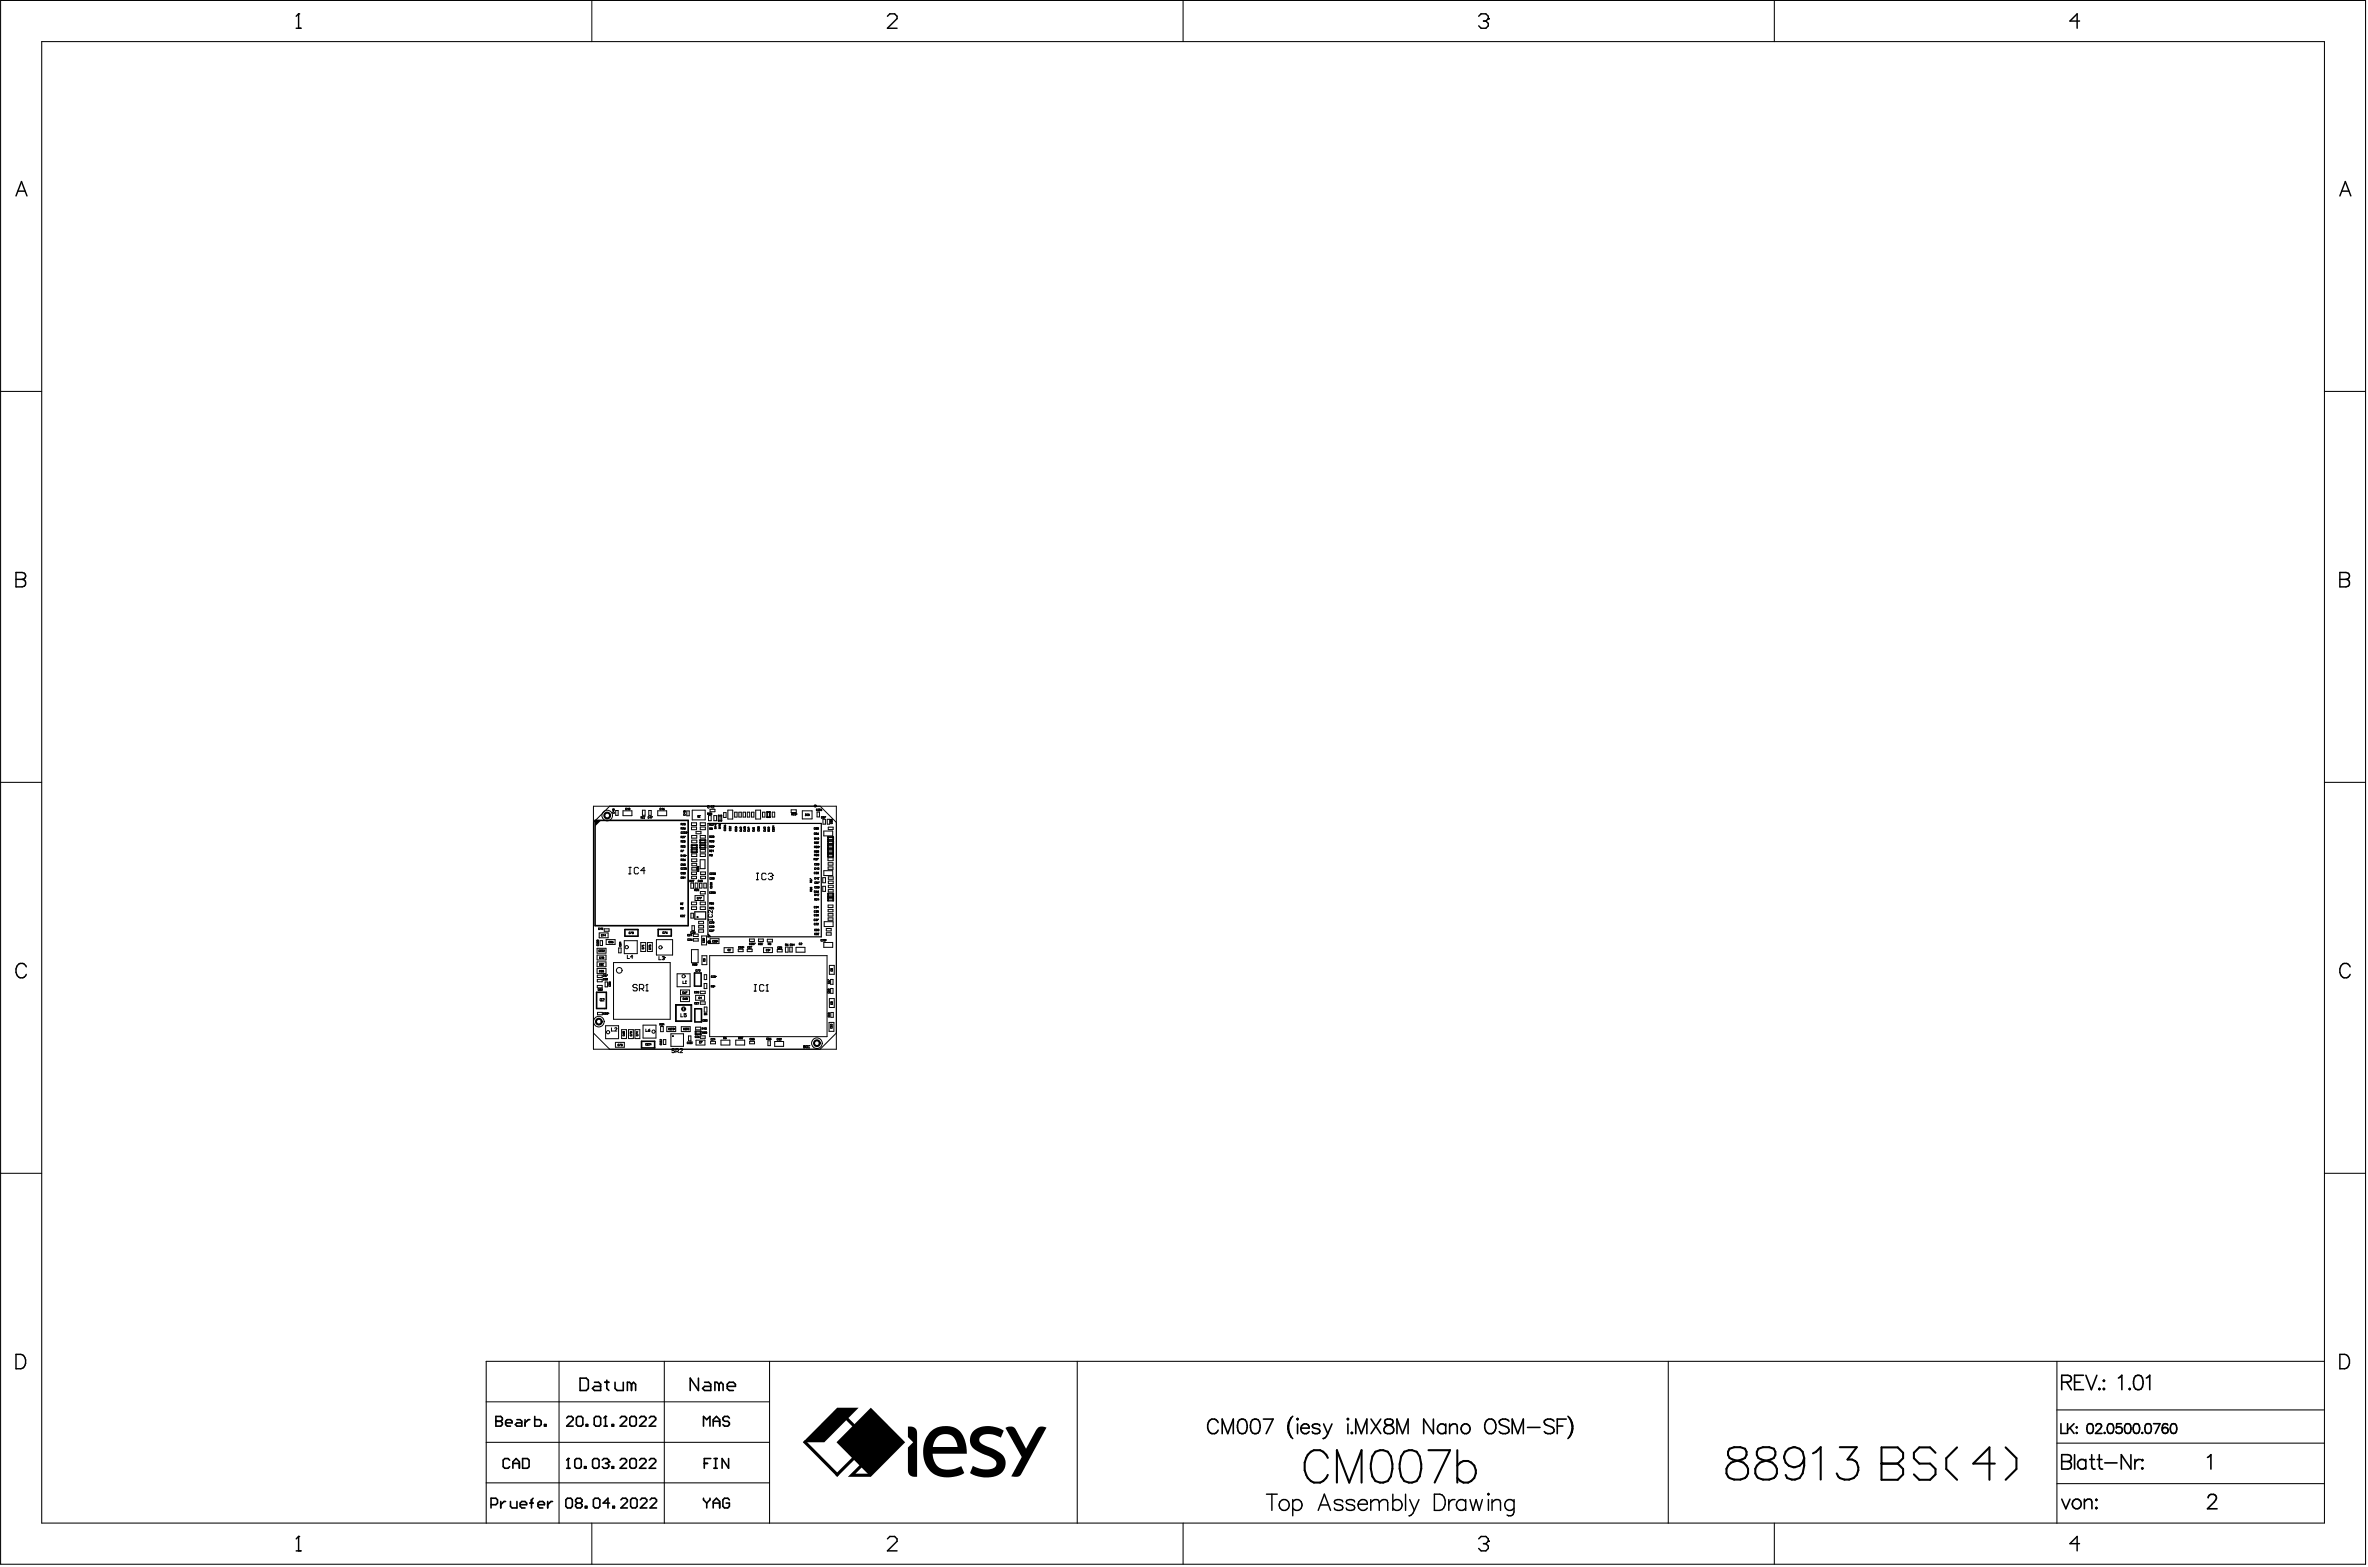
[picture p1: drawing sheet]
<svg xmlns="http://www.w3.org/2000/svg" width="487mm" height="322mm" viewBox="0 0 487 322" stroke-linecap="round" stroke-linejoin="round" font-family="sans-serif">
<g fill="#000">
<path d="M122.3 168.6h1.3l-1.3 1.3zM145.5 192.1l.5 .5h-.5zM172.1 289.3h4.4l-7 7.1h-4.4zM165.1 296.4l.4-.4 7.1 7.1-.5 .5zM186.7 293.2h.2a1.34 1.34 0 0 1 1.6 1.4v8.9h-.1a1.36 1.36 0 0 1-1.7-1.4v-4.6l1-1.1-1-1zM206.7 293.5l.6-.2a1.28 1.28 0 0 1 1.6 .6l2 3.9 2.1-3.8a1.47 1.47 0 0 1 2.1-.6l-5.1 9.6a1.75 1.75 0 0 1-2.1 .5l2.2-4zM171.7 303.1l3.6-3.7 .5 .5-3.7 3.7zM179 289.3l7.1 7.1-7.1 7.2-7-7.2zM174.3 303.6l4.2-4.2 .4 .5-3 3h3.1v.7zM191.3 294.3a4.5 4.5 0 0 1 6.3 .2l.9 1.9 .3 2.4h-7.1a3.1 3.1 0 0 0 4 3.2l1.9-.6 .6 1.4a6.3 6.3 0 0 1-6.8-.3 6 6 0 0 1-1.5-5.1h7a2.55 2.55 0 0 0-2.6-2.7 2.55 2.55 0 0 0-2.5 2.7h-1.9v-.2a5.5 5.5 0 0 1 1.3-2.7zM200 294.3a5.3 5.3 0 0 1 6.4-.2l-.6 1.4a3.8 3.8 0 0 0-4.2-.2 1.05 1.05 0 0 0 .6 1.7 9.5 9.5 0 0 1 4.2 2.4 2.85 2.85 0 0 1-2.6 4.2 6.7 6.7 0 0 1-4.4-.8l.6-1.5a4.5 4.5 0 0 0 4.6 .2 1.25 1.25 0 0 0-.8-2l-.9-.3a5.5 5.5 0 0 1-3.3-2.3 2.75 2.75 0 0 1 .4-2.6z"/>
<circle cx="102" cy="292.1" r=".17"/>
<circle cx="116.8" cy="299.8" r=".17"/>
<circle cx="124.5" cy="291.1" r=".17"/>
<circle cx="125.2" cy="300.5" r=".17"/>
<circle cx="386.8" cy="300.8" r=".21"/>
</g>
<path d="M174.2 291.7l1.4 1.4" fill="none" stroke="#000" stroke-width=".64"/>
<g fill="none" stroke="#000" stroke-width=".21">
<path d="M.1 .1h486.2v321.4h-486.2zM8.6 8.6h469.3v304.5h-469.3zM121.7 .1v8.5M243.2 .1v8.5M364.8 .1v8.5M.1 80.5h8.5M477.9 80.5h8.4M.1 160.8h8.5M122 165.7h49.9v50h-49.9zM125.3 165.7l-3.3 3.3M126 166.9v.3l.3-.1-.1-.2M126.1 166.6v.2l-.1-.1h.3"/>
<path d="M126.1 166.3v.1h-.1v-.1h.2v.2M126.6 166.6h.5v1h-.5zM128.1 166.7h1.8v1h-1.8zM128.8 166.2h-.2l.1 .2h.1M129.2 166.3h-.3l.2-.2v.3M129.3 178.3h.4M129.3 179.6h.4M129.3 166.3v.1h.2l-.1-.1M129.3 166.3v-.2l.2 .1-.1 .1M129.3 166.3h.1M129.5 178.3v1.3M131.3 178.5l-.2-.2h-.5l-.2 .2v.9l.2 .2h.5l.2-.2"/>
<path d="M131.8 168.1l.2-.2h-.2v.3M131.9 168.1l.1 .1M132.1 166.5h.5v1.1h-.5zM132.1 168.2h.1M132.2 167.9h.1M132.2 167.9v.3M132.2 167.9h-.1M132.4 168.2h.1M132.4 167.9h.1M132.4 167.9v.3M132.6 178.9h-.9l.7-.6v1.3M133.4 166.6h.5v1h-.5z"/>
<path d="M133.5 167.9h-.3l.1 .3 .2-.1M133.8 168h-.2l.1-.2v.4M133.9 167.8h.2l-.2 .4M135.2 166.7h1.9v1h-1.9zM135.9 166.2h-.2v.2h.2M136.2 166.3h-.2l.2-.2v.3M136.3 166.3l.3 .1h-.2zM136.6 166.1l-.3 .2M140 175.9h.2v-.2h-.2v.4M140 175l.2-.1v-.1h-.2v.3M140 172.1h.2v-.2h-.2v.3M140 176.8l.2-.1v-.1h-.2v.3"/>
<path d="M140 169.5l.2-.1v-.2h-.2v.4M140 170.3h.2v-.2h-.2v.3M140 173h.2v-.2h-.2v.3M140 174.1l.2-.1v-.2h-.2v.4M140.1 175.9l.1 .2M140.1 175l.1 .1M140.1 172.1l.1 .1M140.1 169.5l.1 .1M140.1 170.3l.1 .1M140.1 176.8l.1 .1M140.1 174.1l.1 .1M140.1 173l.1 .1"/>
<path d="M140.2 178.4h-.2v.2h.2M140.2 179.4h-.2l.1 .3 .1-.1M140.2 177.6h-.2v.2h.2M140.2 171h-.2v.3h.2M140.3 178.7h.1M140.3 174.8h.3l-.3 .3M140.3 176.6l.3 .1M140.3 171.9h.3l-.3 .3h.3M140.3 169.3h.3l-.3 .3h.3M140.3 170.2h.3l-.3 .2h.3M140.3 174.2h.2M140.3 173.1h.2"/>
<path d="M140.4 171.3h.1M140.4 178.4h.1M140.4 178.4v.3M140.4 178.4h-.1M140.4 172.8h.1M140.4 173.8h.1M140.4 172.8v.3M140.4 173.8v.4M140.4 172.8h-.1M140.4 173.8l-.1 .1M140.4 171h.1M140.4 171v.3"/>
<path d="M140.4 176.7h.1M140.5 176.7v.2l-.2-.1M140.5 175.9h-.2l.2-.2v.4M140.6 176.7h.1M140.6 179.5l-.3-.1 .1-.1 .2 .1v.2h-.3M140.6 176.7h-.1M140.6 177.6h-.3v.1h.3l-.1 .2-.2-.1M140.6 167.4v.2h.2v-.2M140.6 178.7h.1M140.7 175.8h.2M140.7 166.7h.1M140.7 166.7l-.1 .2"/>
<path d="M140.7 166.7v.1M140.7 178.4h.1M140.7 176.7l.2 .1-.2 .1zM140.7 170.3l.2 .1h-.2zM140.7 171.9h.2l-.2 .3M140.7 178.4v.3M140.7 178.4h-.1M140.7 173.8l.1 .1v.3l-.2-.1zM140.7 171h.2l-.1 .3h-.2zM140.7 166.8h.2l-.1 .1M140.7 167v.3l-.1-.2h.3M140.7 166.8h.1"/>
<path d="M140.7 179.3l.2 .1-.1 .3-.1-.1zM140.7 177.6h.2l-.1 .3-.1-.1zM140.8 175.9h.1M140.8 175.9v.2l-.1-.1M140.8 173h-.1v-.2h.1v.3h-.2M140.9 175.8h.1M140.9 175.8l-.1 .1M140.9 169.2h-.2v.2h.2l-.1 .2-.1-.1M140.9 176.6l-.2 .1M140.9 170.1l-.2 .2M141 171l.2 .1M141.1 171.1h.1"/>
<path d="M141.1 178.4h-.2v.1h.2v.2l-.2-.1M141.1 171.1v.2h-.1M141.2 171.1h.1M141.2 171.1h-.1M141.2 166.7h.5v1h-.5zM142.1 175.1l1.2 .1h-1.1zM142.1 174.5l1.2 .1-1.1 .1zM142.1 174.5l.2 .1-.1 .6zM142.1 173.6l1.2 .1-1.1 .1zM142.1 174.2l1.2 .1h-1.1zM142.1 173.6l.2 .1-.1 .6zM142.2 169.1h1v.6h-1z"/>
<path d="M142.2 170h1v.5h-1zM142.2 179.2h1v.5h-1zM142.2 171.7h1v.6h-1zM142.2 175.5h1v.6h-1zM142.2 176.6h1.1v.5h-1.1zM142.2 172.7h1.1v.5h-1.1zM142.2 178.3h1v.5h-1zM142.2 177.5h1v.5h-1zM142.3 166.5h2.7v2h-2.7zM143.1 170.9h1v.5h-1zM143.2 174.5l.1 .1-.1 .6zM143.2 173.6l.1 .1v.6z"/>
<path d="M143.3 178.7h.1M143.3 178.1h.1M143.3 178.4l.3-.1 .1 .2h-.3zM143.3 178.7l.1 .1M143.3 178.7h.4M143.3 178.1h.4M143.3 178.1l.1 .1M143.4 178.9v.2h.2v-.2M143.5 167.7h.2l-.1 .3-.1-.1zM143.6 167.9l.1 .1M143.7 178.1v.1M143.7 178.7v.1"/>
<path d="M143.8 168h.1M143.8 167.6h.1M143.8 167.6v.4M143.8 167.6v.1M143.9 173.6l1.2 .1-1.1 .1zM143.9 174.2l1.2 .1h-1.1zM143.9 173.6l.1 .1v.6zM143.9 172.6l1.2 .1-1.1 .1zM143.9 173.2h1.2l-1.1 .1zM143.9 172.6l.1 .1v.6zM143.9 176.7h1v1.8h-1zM144 171.7h1v.6h-1z"/>
<path d="M144 174.6h1v.6h-1zM144 175.5h1v.6h-1zM144 169.1h1v.6h-1zM144 170h1v.5h-1zM144 179.2h1v.5h-1zM145 173.6l.1 .1-.1 .6zM145 172.6l.1 .1-.1 .6zM145.5 167.3h.2l-.1-.2h-.1v.3M145.6 167.3l.1 .1M145.7 167.6h.5v1.1h-.5zM145.8 167.2h.2M145.8 165.7h-.3l.1 .4 .2-.1"/>
<path d="M145.8 169.6l.3-.2-.3-.1v.4M145.8 174.1l.3-.1-.1-.2h-.2v.4M145.9 172h.2v-.2h-.2v.3M145.9 175.8h.2v-.2h-.2v.4M145.9 175l.2-.1v-.2h-.2v.4M145.9 173l.2-.1v-.1h-.2v.3M145.9 170.4l.2-.1v-.1h-.2v.3M145.9 167.3h.1M145.9 169.6l.2 .1M146 167.3v.1h-.2M146 174.1l.1 .1M146 166.3h1v.5h-1z"/>
<path d="M146 175.8l.1 .2M146 172l.1 .1M146 175l.1 .1M146 173l.1 .1M146 170.4l.1 .1M146 167.2h.1M146 167.2v.1M146.2 179.5h-.3l.1 .3 .2-.1M146.2 169.7h.1M146.2 174.2h.1M146.2 175.1h.1M146.2 171.9h.2l-.2 .2h.2"/>
<path d="M146.2 172.8h.2l-.2 .3h.2M146.2 169.3h.1M146.2 169.3v.4M146.2 169.3v.1M146.2 173.8h.1M146.2 173.8v.4M146.2 173.8v.1M146.3 179.8h.1M146.3 174.7h.1M146.3 174.7l-.1 .1M146.3 174.7v.4M146.3 170.3v-.1h.1v.1"/>
<path d="M146.3 170.3v.2l.1-.1v-.1M146.3 170.3h.1M146.3 165.8h-.3l.2-.2v.5M146.3 179.4h.1M146.3 179.4v.1M146.3 179.4v.4M146.3 167.1h-.2v.2h.2v.1h-.2M146.4 175.8h-.1v-.2l.1 .1v.2h-.2M146.4 169.4h.3l-.3 .3h.3M146.5 173.9l.2 .1M146.5 165.7h.3l-.3 .4h.3M146.6 174h.1"/>
<path d="M146.6 179.4l.2 .1-.1 .3-.2-.1zM146.6 172v-.2l.2 .1-.1 .1M146.6 172v.1h.2l-.1-.1M146.6 172h.1M146.6 174v.2l-.1-.1M146.7 174h.1M146.7 174h-.1M146.7 174.9h-.2l.2-.2v.4M146.8 167.6h.5v1.1h-.5zM146.8 172.9h-.2v-.1h.2v.2h-.2M146.9 179.5h.2l-.1 .3-.1-.1zM147.1 169.4v.3l-.2-.2h.4"/>
<path d="M147.1 169.8v.2l-.2-.2h.4M147.2 170.3l-.1-.2-.2 .1v.1h.4M147.3 170.1l-.1 .1M147.7 167.6h.1l-.1 1.2zM147.7 168.6l.7 .1-.7 .1zM147.7 167.6h.7l-.7 .1zM147.8 169.4v.2h.2v-.2l.1 .1v.1M148 169.8v.2l-.2-.2h.3M148 170.3l-.1-.2-.1 .2h.3M148.1 170.1l-.1 .1M148.2 167.6h.2l-.1 1.2zM148.8 167h.5v1h-.5z"/>
<path d="M148.9 170.4h.1M148.9 170.4h.3M148.9 169.6l.1 .2M148.9 169.9h.2l.1 .2h-.3zM148.9 170.5v.3h.2v-.3M149 169.6h.2l-.1 .2zM149.2 170.3v.1M149.6 166.5h1v1.8h-1zM150 170.5v.2h.3l-.1-.2M150.1 170.2l-.1 .2h-.1l.1-.2h.2v.2M150.3 169.9v.2l-.3-.2v.2M151 166.9h.5v1h-.5z"/>
<path d="M151.2 170.7v.2h.2v-.2M151.3 170h.1M151.3 170l-.1 .2M151.3 170.3v.2h-.2l.1-.2h.2v.2M151.3 170h.2l-.1 .2M151.3 170v.1M151.9 166.9h.5v1h-.5zM152.1 170.3l.2 .2M152.2 170.7v.2h.2v-.2M152.4 170.3v.2h-.1zM152.5 170v.2l-.3-.2v.2M152.8 166.9h.5v1h-.5z"/>
<path d="M152.9 170.3l.2 .2M153 170.7v.2h.2v-.2M153 170h.1M153 170v.2M153.1 170h.1v.2M153.1 170v.1M153.1 170.3l.1 .2h-.1zM153.6 166.9h.5v1h-.5zM153.7 170.3l.2 .2M153.8 170.7v.2h.2v-.2M153.9 170v.2l-.2-.2h.4M153.9 170.3l.1 .2h-.1z"/>
<path d="M154.5 166.9h.5v1h-.5zM154.7 170.2h.1M154.7 170.2h.4M154.7 170.3l.2 .2M154.8 170.7v.2h.2v-.2M155 170.3v.2h-.1zM155.1 170.1v.1M155.4 166.5h1v1.8h-1zM155.5 179.5h.5M155.7 179.5v1.3M155.8 170.3v.2h.1v-.2h.2v.2M155.8 170.6v.2h.3v-.2"/>
<path d="M155.9 169.9v.2h-.1v-.2h.3v.3M156.8 166.9h.5v1h-.5zM157 170h.3l.1 .2h-.3zM157 170.3l.2 .2M157.1 170.7v.2h.2v-.2M157.2 170.4h.2l-.1 .1zM157.5 179.7l-.2-.2h-.5l-.2 .2v.9l.2 .2h.5l.2-.2M157.7 167.9l.7 .1h-.7zM157.7 166.9h.7l-.7 .1zM157.7 166.9h.1l-.1 1.1zM157.9 179.7l.3-.2h.4l.2 .4M158.1 170.9l-.2-.2v.2h.3"/>
<path d="M158.2 170v.2l-.2-.2-.1 .2M158.2 170.3v.3l-.2-.3-.1 .3M158.2 170.7l-.1 .1M158.2 166.9h.2l-.1 1.1zM158.8 166.9h.5v1h-.5zM158.8 170.5h.1M158.8 170.1h.3l.1 .1-.3 .1zM158.8 170.5h.4M158.8 170.5l.1 .1M158.8 179.9h.1M158.8 179.9l-.2 .3M158.9 170.7v.2l.3-.1-.1-.1"/>
<path d="M159 169.7v.3l-.2-.2h.4M159.2 170.5v.1M162.7 166.5h1v.5h-1zM162.7 167.4h.3l-.1-.2h-.2v.3M162.9 167.4l.1 .1M163.1 167.3h.2l-.2 .2h.2M163.4 167.3h.2M163.5 167.4h.1M163.6 167.4v.1h-.2M163.6 167.3h.1M163.6 167.3v.1M164.9 166.7h2v1.6h-2z"/>
<path d="M165.6 167.7h.1M165.6 167.3h.1M165.6 167.3v.4M166.1 167.4h-.3l.1 .3 .2-.1M166.4 167.3h-.2v.2l.1-.1 .1 .2h-.2M167.3 176.7l.3-.1-.1-.2h-.2v.4M167.4 175.1l.3-.2h-.3v.3M167.4 174.1l.3-.1-.3-.1v.4M167.4 175.8l.3-.2h-.3v.3M167.4 173.3l.3-.1-.1-.1h-.2v.3M167.4 172.5l.3-.1-.1-.2h-.2v.4M167.4 176.7l.2 .1"/>
<path d="M167.5 175.8l.2 .1M167.5 175.1l.2 .1M167.5 174.1l.2 .2M167.5 173.3l.2 .1M167.5 172.5l.2 .1M167.6 170.2h-.2v.3l.2-.1M167.6 171.2h-.2v.3h.2M167.6 179.3h-.2v.3h.2M167.7 176.5l.2 .1M167.7 178.4h-.2v.3h.2M167.7 177.5h-.2v.3h.2M167.7 179.3l.3 .1"/>
<path d="M167.8 174h.2M167.8 174.9l.2 .1M167.8 175.6l.2 .1M167.8 170.3v-.2l.1 .1v.1M167.8 170.3v.2l.1-.1v-.1M167.8 170.3h.1M167.8 173.1l.2 .1M167.8 171.4h.1M167.8 171.4v-.2h.1v.2M167.8 171.4v.1h.1v-.1M167.8 176.6h.1M167.8 177.5l.2 .1"/>
<path d="M167.8 176.6v.2l-.1-.1M167.8 179.4h.1M167.9 175h.1M167.9 174.1h.1M167.9 175.8h.1M167.9 173.2h.1M167.9 176.6h.1M167.9 176.6h-.1M167.9 179.4v.2h-.2M167.9 177.6h.1M167.9 175v.2l-.1-.1M167.9 174.1v.2l-.1-.1"/>
<path d="M167.9 175.8v.1h-.1M167.9 173.2v.2l-.1-.1M168 179.4h.1M168 179.4h-.1M168 177.6v.2h-.2M168 166.9h.5v1h-.5zM168 175.7h.1M168 175h.1M168 174h.1M168 174l-.1 .1M168 175.7l-.1 .1M168 175h-.1"/>
<path d="M168 173.2h.1M168 173.2h-.1M168 172.4h-.2l.1-.2v.4M168 176.4h.2l-.2 .4M168 177.6h.1M168 178.5h-.2l.2-.1v.3M168.1 171.4l.2 .1h-.2zM168.1 166.4h-.3v.2h.3M168.1 174.9h.2l-.2 .3h.2M168.1 174h.2M168.1 172.3h.2l-.2 .3h.2M168.1 173.4h.1"/>
<path d="M168.1 179.4v-.1h.2l-.1 .1M168.1 179.4v.2h.2l-.1-.2M168.1 179.4h.1M168.1 178.4h.3l-.1 .3h-.2zM168.1 175.6h.2v.3h-.2zM168.2 173.1h.1M168.2 173.1h-.1M168.2 173.1v.3M168.2 166.6h.1M168.2 174.1h.1M168.2 166.3h.1M168.2 166.3v.3"/>
<path d="M168.2 166.3v.1M168.3 174.1v.2l-.2-.1M168.3 170.3l-.3-.1 .1-.1 .2 .1v.2h-.3M168.3 171.2l-.2 .2M168.3 174h.1M168.3 174v.1M168.4 177.6h-.3l.1-.1h.2v.3h-.3M168.4 166.6h.2M168.5 166.3h.1M168.5 166.3v.3M168.5 166.3l-.1 .1M168.6 165.7l3.3 3.3"/>
<path d="M168.7 166.5l.2 .1h-.1zM168.9 166.3l-.2 .2M169.1 167.9h-.2v.3l.2-.1M169.2 168.4h.5v1h-.5zM169.3 168v-.2l.1 .1v.1M169.3 168v.2l.1-.1v-.1M169.3 168h.1M169.4 170.8h1.8v1h-1.8zM169.4 179h1.8v1h-1.8zM169.5 167.8h.2l-.2 .4M170.1 168.4h.5v1h-.5zM170.2 175.5h.1l-.1 .7z"/>
<path d="M170.2 175.5h1.2l-1.2 .1zM170.2 176l1.2 .1-1.2 .1zM170.2 174.6l.1 .1-.1 .6zM170.2 174.6l1.2 .1h-1.2zM170.2 175.1l1.2 .1-1.2 .1zM170.2 173.7l.1 .1-.1 .6zM170.2 173.7l1.2 .1-1.2 .1zM170.2 174.3h1.2l-1.2 .1zM170.2 172.9h.1l-.1 .7zM170.2 172.9h1.2l-1.2 .1zM170.2 173.4l1.2 .1-1.2 .1zM170.2 172l.1 .1-.1 .6z"/>
<path d="M170.2 172l1.2 .1h-1.2zM170.2 172.5l1.2 .1-1.2 .1zM170.2 176.3h1.1v.6h-1.1zM170.3 177.3h1v.5h-1zM170.3 178.2h1v.5h-1zM170.3 170h1v.5h-1zM170.8 169.1v.2h.2v-.2M170.9 168.5h-.1v.1h.1M170.9 168.8h-.1v.2l.1-.1M170.9 168.5h.2l-.1 .1h-.1M170.9 168.8h.2l-.1 .2-.1-.1M170.9 168.5v.1"/>
<path d="M170.9 168.8v.1M171.2 175.5h.2l-.1 .7zM171.2 174.6l.2 .1-.1 .6zM171.2 173.7l.2 .1-.1 .6zM171.2 172.9h.2l-.1 .7zM171.2 172l.2 .1-.1 .6zM477.9 160.8h8.4M122.7 194h.1M122.7 194l.1 .1M122.7 194h.3M122.8 196.3h1.8v1h-1.8zM122.8 194.9h1.8v1h-1.8z"/>
<path d="M122.8 197.7h1.8v1h-1.8zM122.8 199.1h1.8v1h-1.8zM122.8 193.6h.2v.1l-.2 .1zM122.8 194.2v.2l.2-.1v-.1M122.9 193.2v.2h-.2l.1-.2h.2v.2M123 193.9v.2M123.2 191.8h1.8v1h-1.8zM123.3 190.8h-.3v.2h.3M123.3 195.3h-.2v.2h.2M123.4 193.4h.5v.9h-.5zM123.4 199.5h-.2v.2h.2M123.4 195.6h.2"/>
<path d="M123.5 196.8h-.3v.2h.3M123.5 198.1h-.3v.2h.3M123.5 195.3h.1M123.5 195.3h-.1M123.5 195.3v.3M123.6 196.7h.2l-.2 .3M123.6 190.9h-.2l.1-.2v.4M123.6 198.2v-.1h.2l-.1 .1M123.6 198.2v.2l.2-.1-.1-.1M123.6 198.2h.1M123.7 195.3h.2v.3l-.2-.1zM123.8 199.6h-.2v-.1h.2v.2h-.3"/>
<path d="M123.9 192.1h-.3v.3h.3M123.9 198.4h.1M123.9 190.7h-.2v.2h.2v.2l-.2-.1M124 198.1h.1M124 196.9v-.2l.1 .1v.1M124 196.9v.1h.1v-.1M124 198.1h-.1M124 196.9h.1M124 198.1v.3M124.1 195.3h.2l-.2 .3h.2M124.1 199.5h-.2v.1h.2l-.1 .2-.1-.1M124.2 192.2h-.2l.1-.1v.3"/>
<path d="M124.2 190.9h1v.5h-1zM124.5 192.2h-.2l.2-.1v.3M124.6 193.1h1.9v1h-1.9zM125.4 193.5h-.2v.2h.2M125.7 193.6h-.2l.1-.1h.1v.2h-.2M125.8 193.6l.3 .1-.2 .1zM126.1 193.5l-.3 .1M126.1 197.9h11.7v11.6h-11.7zM127.2 194.8h.5v1h-.5zM127.4 194.3v.2h.2v-.2M127.5 194h-.2l.1 .2 .1-.1M127.5 194h.2l-.1 .2-.1-.1"/>
<path d="M127.5 193.6v.2l-.2-.1h.4M127.5 194v.1M128.3 193.4h2.7v2.6h-2.7zM129 196.3v.7h.4M129.6 191.6h-.3v.3h.3M129.7 191.6h.2l-.2 .3M130.1 196.7h-.5l.4-.4v.7M130.2 191.7h-.2l.1-.1h.1v.3h-.2M131.7 193.7h1v1.9h-1zM132 194.3h.1M132 194.7v-.2l.4 .2M132 194.3h.4"/>
<path d="M132 194.3l.1 .1M132.1 194.8v.2h.2v-.2M132.4 194.3v.1M133.1 193.7h1v1.9h-1zM133.4 194.8v-.2l.4 .2M133.5 195v.2h.2v-.2M133.6 194.3h.1M133.6 194.3l-.1 .2M133.6 194.3v.1M133.6 194.3h.2l-.1 .2M135 193.1h3.3v3.2h-3.3zM135.5 196.6v.7h.4"/>
<path d="M136.1 196.7l.4-.1 .1 .2M136.4 196.9h.1M136.5 196.9l.1 .1-.1 .3-.4-.1M136.5 191.6h-.2v.2h.2M136.6 196.8h.1M136.6 196.8l-.1 .1M136.6 191.5h.2l-.2 .4M136.9 191.7l.3 .1-.2 .1zM137.2 191.5l-.3 .2M139.9 185.8h.2v-.2h-.2v.3M139.9 186.8l.2-.2-.2-.1v.4M140 185.8l.1 .1"/>
<path d="M140 186.8l.1 .1M140.1 188.2h-.2l.1 .2h.1M140.2 180.3h-.2v.2h.2M140.3 186.6h.2l-.2 .3h.2M140.3 185.9h.1M140.3 188.2h.2l-.2 .2h.2M140.3 185.6h.1M140.3 185.6v.3M140.3 185.6v.1M140.6 180.4h-.2v-.2l.2 .1v.2h-.3M140.6 188.4h.1M140.6 188.1h.1"/>
<path d="M140.6 188.1v.3M140.6 188.1v.1M140.9 180.4h-.2l.1-.2v.4M141.6 192.1h-.2v.2h.2M141.6 193h-.2l.1 .3h.1M141.7 192.1h.2l-.2 .3h.2M141.7 193h.3l-.3 .3h.3M141.8 181.2l.2-.1v-.2h-.2v.4M141.9 181.2l.1 .1M142 181.5h.6v1.1h-.6zM142 187.7h.5v1h-.5zM142.1 193.1l.2 .2h-.2z"/>
<path d="M142.1 181h.3l-.3 .3h.3M142.2 195.2h1.3v2.7h-1.3zM142.2 185.4h1v.6h-1zM142.2 186.4h1v.5h-1zM142.2 180.1h1v.5h-1zM142.2 191.6h-.2l.1 .2h.1M142.3 192.2h-.3l.2-.1v.3M142.3 190.3h.5v1h-.5zM142.3 193l-.2 .1M142.3 191.6h.3l-.3 .2h.3M142.4 198.3h.2l-.1-.2h-.1v.3M142.5 181.3h.1"/>
<path d="M142.5 198.3l.1 .1M142.5 180.9h.1M142.5 180.9v.4M142.5 180.9v.1M142.5 192h1v.5h-1zM142.5 192.9h1v.5h-1zM142.7 198.1l.2 .1M142.8 183l.2-.1-.1-.1h-.1v.3M142.8 198.3h.1M142.9 198.3v.1h-.2M142.9 183l.1 .1M142.9 184.1h1.8v1h-1.8z"/>
<path d="M142.9 191.5h-.2v.2h.2l-.1 .1h-.1M142.9 181.5h.6v1.1h-.6zM142.9 198.2h.1M142.9 198.2v.1M143.1 198.3v-.2h.2l-.1 .2M143.1 198.3v.1h.2l-.1-.1M143.1 198.3h.1M143.1 182.8h.2l-.2 .3h.2M143.3 199.4h-.2v.2h.2M143.4 199.3h.2l-.2 .4M143.4 182.8h.3l-.1 .3-.2-.1zM143.6 184.5h-.3l.1 .3 .2-.1"/>
<path d="M143.6 189.4h1v.5h-1zM143.6 190.2h1v.5h-1zM143.6 191.1h1v.5h-1zM143.7 184.5h.2l-.2 .3M143.7 199.4h.2l-.2 .3h.2M143.7 181h-.2l.1 .2h.1M143.8 181.5h.5v1h-.5zM143.9 181.1l.2 .1h-.2zM144 185.4h1v.6h-1zM144 186.4h1v.5h-1zM144 183.2h1v.5h-1zM144 184.5h.2l-.2 .3"/>
<path d="M144 180.1h1v.5h-1zM144.1 180.9l-.2 .2M144.3 192.4h1v1.8h-1zM144.3 196.4h1v1.9h-1zM144.4 180.9h-.2v.2h.2v.1h-.2M144.6 193.5v.2h.2v-.2M144.6 197.1v.2h.2v-.2h.1v.2M144.6 193.2h.1M144.6 193.2v.2M144.7 197.4v.2h.2v-.2M144.7 193.2h.1v.2M144.7 193.2v.1"/>
<path d="M144.7 181.5h.5v1h-.5zM144.8 192.9v.2l-.2-.2v.2M145.5 192.6h.3M145.6 188.9v.3M145.6 189.1h.9M145.8 188l-.2 .1 .2 .4h.5l.2-.1-.2-.4M145.9 185.7h.2v-.2h-.2v.4M145.9 186.7h.2v-.2h-.2v.3M145.9 196.4h24.1v16.7h-24.1zM146 192.9h1.8v1h-1.8zM146 185.7l.1 .2M146 186.7l.1 .1"/>
<path d="M146 182.2h.1M146 181.8l.3-.1 .1 .2-.3 .1zM146 182.2h.4M146.1 182.3v.3l.3-.1-.1-.2M146.1 189.5h-.2v.2h.2M146.1 183.4h-.2v.2h.2M146.1 191.2h-.2v.2h.2M146.1 190.4h-.2v.2h.2M146.2 180.4h-.3l.1 .3h.2M146.2 181.5v.1M146.2 181.5h-.2l.1 .1h.1M146.2 181.5h.2l-.1 .1h-.1"/>
<path d="M146.2 189.5h.2l-.2 .3h.2M146.2 183.6h.1M146.2 186.8h.1M146.2 185.9h.1M146.2 191.2h.2l-.2 .3h.2M146.2 190.4h.2l-.2 .2h.2M146.3 183.3h.1M146.3 186.5h.1M146.3 185.5h.1M146.3 183.3l-.1 .1M146.3 183.3v.3M146.3 185.5v.4"/>
<path d="M146.3 186.5v.3M146.3 186.5h-.1M146.3 185.5l-.1 .1M146.4 182.1v.1M146.5 187.1v.6l-.6-.6-.3 .2 .2 .4M146.5 188.9v.3M146.5 180.6h-.2v-.2h.2v.3h-.2M146.5 183.4h.2v.2h-.2zM146.5 185.7l.2 .1-.1 .1zM146.6 191.1h.2l-.2 .4M146.6 190.5v-.2l.2 .1-.1 .1M146.6 190.5v.1h.2l-.1-.1"/>
<path d="M146.6 190.5h.1M146.7 186.5h-.2v.2h.2v.1h-.2M146.7 185.5l-.2 .2M146.7 193.4h-.2l.1 .3 .1-.1M146.8 189.6h-.2v-.1h.2v.2h-.2M146.8 180.6l-.2-.1 .1-.1h.1v.3h-.2M146.8 193.4h.3M146.9 193.5h.1M147 193.5v.2l-.2-.1M147 183.3h-.2v.2l.2-.1v.2h-.2M147.1 193.4h.1M147.1 193.4l-.1 .1"/>
<path d="M147.2 193.4h.2M147.3 193.5h.1M147.3 193.5v.2l-.1-.1M147.4 193.4h.1M147.4 193.4l-.1 .1M148.9 194.8h1.8v1h-1.8zM149.9 195.2h-.2v.2h.2M150 195.4h.1M150 195.1h.1M150 195.1v.1M150 195.1v.3M151.8 195.1h1v.5h-1z"/>
<path d="M152.1 194.6h-.3l.1 .3 .2-.1M152.4 194.6h-.2v.1h.2l-.1 .2-.1-.1M152.5 194.6l.2 .1M152.6 194.7h.1M152.7 194.7v.2l-.2-.1M152.7 194.7h.1M153.6 195.1h1v.5h-1zM153.9 194.6h-.2v.2h.2M154.1 194.9h.1M154.1 193h1v.5h-1zM154.1 194.6h.1M154.1 194.6v.3"/>
<path d="M154.3 193.9h-.2v.3l.2-.1M154.3 194.9h.1M154.4 194.6h.1M154.4 194.6v.3M154.4 194.6h-.1M154.4 194.2h.1M154.5 193.9h.1M154.5 193.9h-.1M154.5 193.9v.3M154.7 193.9h.2l-.1 .3-.1-.1zM155 193.9h.2l-.2 .3M155.5 180.8h.5"/>
<path d="M155.9 193h1v.5h-1zM156.1 193.9h-.2v.2h.2M156.5 194h-.2v-.1h.2v.2h-.2M156.6 194.2h.1M156.6 193.9h.1M156.6 193.9v.3M157 194.8h1.8v1h-1.8zM157.7 193.1h1.1v.5h-1.1zM157.8 195.2h-.3v.2h.3M157.9 195.2h.2M157.9 194.1l.2-.1v-.1h-.2v.3M158 195.3h.1"/>
<path d="M158 195.3v.2l-.1-.1M158 194.1l.1 .1M158.1 195.2h.1M158.1 195.2l-.1 .1M158.4 180.2h.2M158.5 193.9h-.2v.1h.2l-.1 .2-.1-.1M158.6 180.2l.2 .2-.2 .4h-.4l-.3-.2M159.8 195.2h1v.5h-1zM160.1 194.7h-.2v.3l.2-.1M160.2 195h.1M160.3 194.6h.1M160.3 194.6v.4"/>
<path d="M160.3 194.6l-.1 .1M160.7 194.6h-.2v.2l.2-.1v.2h-.2M161.5 194.2l.2-.1-.2-.1v.4M161.5 194.7h.5v1h-.5zM161.6 194.2l.1 .2M161.8 194.2l.2 .1-.1 .1zM162 194l-.2 .2M162.4 194.7h.5v1h-.5zM162.7 194.1h-.3l.1 .3 .2-.1M163 194h-.2v.2l.1-.1 .1 .2h-.2M163.3 194.2h-.2l.2-.2v.4M163.7 194.7h1.8v1h-1.8z"/>
<path d="M164.5 193.9h-.2v.2h.2M164.6 193.9h.3l-.3 .3h.3M166.6 181h.1M166.6 180.8v-.2l.3 .2M166.6 181h.3M166.6 181v.1M166.6 182.8h.1M166.6 182.8h.3M166.6 182.8v.1M166.7 182.4h.2v.2h-.2M166.7 182.4h-.1v.2h.1M166.7 182.4v.2"/>
<path d="M166.8 181.4l-.2-.2v.2h.3M166.8 183.2l-.2-.2v.2h.3M166.9 181.2l-.1 .1M166.9 181v.1M166.9 182.8v.1M166.9 183l-.1 .1M167.5 184l.2-.1-.1-.1h-.1v.3M167.5 184.9h.2l-.1-.2h-.1v.3M167.6 189h-.2v.2h.2M167.6 184.9l.1 .1M167.6 184l.1 .1M167.6 188h-.2v.2h.2"/>
<path d="M167.6 186.4h-.2v.2h.2M167.6 187.2h-.2v.3h.2M167.6 189.8h-.2v.2h.2M167.6 183.1h-.2v.3h.2M167.7 191h-.2v.3h.2M167.7 191.9h-.2v.2h.2M167.7 189h.2M167.7 180.4h-.2l.1 .3 .1-.1M167.7 182.3h-.2l.1 .2h.1M167.7 186.4h.2M167.7 187.2l.2 .1M167.7 188h.2"/>
<path d="M167.7 189.8h.2l-.2 .3h.2M167.7 181.3h-.2v.2h.2M167.7 183.3l.3 .1h-.2zM167.8 191l.2 .1M167.8 191.9h.2M167.8 189.1h.1M167.8 184.8h.2l-.2 .2h.2M167.8 186.5h.1M167.8 187.4h.1M167.8 188.1h.1M167.9 189.1v.1h-.2M167.9 188.1v.2l-.2-.1"/>
<path d="M167.9 186.5v.1h-.2M167.9 187.4v.1h-.2M167.9 192h.1M167.9 191.2h.1M167.9 189h.1M167.9 189v.1M167.9 186.4h.1M167.9 187.3h.1M167.9 188h.1M167.9 186.4v.1M167.9 187.3v.1M167.9 188v.1"/>
<path d="M168 183.1l-.3 .2M168 191.2v.1h-.2M168 192v.1h-.2M168 191.1h.1M168 191.9h.1M168 191.1v.1M168 191.9v.1M168 188.9h.2l-.2 .3M168 183.9h-.2l.2-.1v.3M168 182.2h-.2v.2h.2v.1h-.2M168 180.5h-.2l.2-.1v.3M168.1 188.1l.2 .1-.2 .1z"/>
<path d="M168.1 189.8h.2l-.2 .3h.2M168.1 181.3h-.3v.1h.3l-.1 .2-.2-.1M168.1 183.3l.2 .1h-.2zM168.1 192.1h.1M168.1 184.1h.2M168.2 180.7h.1M168.2 181.3h.2l-.2 .3M168.2 191.8h.1M168.2 191h.2l-.1 .3h-.2zM168.2 191.8v.3M168.2 191.8l-.1 .1M168.2 183.8h.1"/>
<path d="M168.2 183.8v.3M168.2 183.8h-.1M168.2 180.4h.1M168.2 182.4v.1h.2l-.1-.1M168.2 180.4v.3M168.2 182.4v-.2l.2 .1-.1 .1M168.2 182.4h.1M168.3 186.5h-.2l.1-.2v.3M168.3 187.2h-.2v.2l.1-.1 .1 .2h-.2M168.3 187.9l-.2 .2M168.3 183.1l-.2 .2M168.4 184.9h-.3l.2-.2v.3"/>
<path d="M169 193.2h-.2v.2h.2M169.1 193.2h.2l-.2 .2h.2M169.2 180.4h.5v1h-.5zM169.2 182.2h.5v1h-.5zM169.4 193.7h1.8v1h-1.8zM169.4 193.2h.3M169.4 189.4h1.9v1h-1.9zM169.6 193.3h.1M169.6 193.3v.1h-.2M169.7 193.2h.1M169.7 193.2l-.1 .1M169.9 190.8h1v.5h-1z"/>
<path d="M169.9 191.7h1v.5h-1zM170.2 184.5l.1 .1-.1 .6zM170.2 184.5l1.2 .1h-1.2zM170.2 185l1.2 .1-1.2 .1zM170.2 184.2h1.2l-1.2 .1zM170.2 183.6l1.2 .1-1.2 .1zM170.2 183.6l.1 .1-.1 .6zM170.3 186h1v.5h-1zM170.3 186.9h1v.5h-1zM170.3 187.8h1v.5h-1zM170.3 188.7h1v.5h-1zM170.3 182.8h1v.5h-1z"/>
<path d="M170.3 180.2h1v.5h-1zM170.3 181.1h1v.5h-1zM170.3 182h1v.5h-1zM170.5 198.4h1v1.9h-1zM170.9 199.4v.2h.2v-.2M171 199.1h-.2l.1 .2 .1-.1M171 199.1h.1v.2l-.1-.1M171 199.1v.1M171.2 184.5l.2 .1-.1 .6zM171.2 183.6l.2 .1-.1 .6zM122 212.3l3.3 3.4M122.8 201.3h1v.5h-1z"/>
<path d="M122.8 200.4h1v.5h-1zM122.8 202.6h1v.4h-1zM122.8 208.1h1v.5h-1zM123.2 203.3h-.2v.2h.2M123.4 203.4v-.2l.1 .1v.1M123.4 203.4v.2l.1-.1v-.1M123.4 203.4h.1M123.5 205.2l.2 .1-.1 .4h-.2zM123.5 205.6l.2 .1M123.6 203.3h.3l-.3 .3h.3M123.9 205.3h.3l-.3 .4h.3M124.2 200.4h-.2v.2h.2"/>
<path d="M124.2 201.2h-.2l.1 .2h.1M124.3 208.2h-.2v.2h.2M124.4 201.8h.5v1h-.5zM124.5 208.3v-.1h.1v.1M124.5 208.3v.2l.1-.1v-.1M124.5 208.3h.1M124.5 210.8h2.7v2.7h-2.7zM124.5 200.5h-.2l.1-.1h.1v.2h-.2M124.6 201.3h-.2v-.2l.2 .1v.2h-.3M124.7 200.4h.2l-.2 .3M124.7 201.3v-.2l.2 .1-.1 .1M124.7 201.3v.1h.2l-.1-.1"/>
<path d="M124.7 201.3h.1M124.7 208.2l.3 .1M124.9 208.3h.1M124.9 208.3v.2l-.2-.1M125 208.3h.1M125 208.3h-.1M125.2 201.8v.3h.1v-.2l.2-.1v.3M125.2 202.5v.2h.3v-.2M125.3 202.2h-.1v.2l.1-.1M125.3 202.2h.2v.2l-.2-.1M125.3 202.2v.1M125.7 211.3v.6h.5"/>
<path d="M126.4 211.4l.1-.1 .3 .1-.4 .5h.4M126.5 214.3h1.9v1h-1.9zM127.3 214.7h-.3v.2h.3M127.4 214.6h.2l-.2 .4M127.8 211.6h1v1.9h-1zM127.9 214.6h-.2v.2h.2v.2l-.2-.1M128.1 212.4l.1 .2M128.1 212.7v.2h.2v-.2M128.2 212v.2h-.1v-.2h.2v.2M128.3 212.4v.2h-.1zM129.2 211.6h1v1.9h-1zM129.6 212.1l.2-.1 .1 .2-.3 .1z"/>
<path d="M129.6 212.6v-.2l.3 .2M129.6 212.7v.2h.3l-.1-.2M130.5 211.6h1v1.9h-1zM130.8 212.6v-.2l.4 .2M130.9 212.7v.2h.3l-.1-.2M131 212v.2l-.2-.1h.4M131 202.6l-.2-.3h-.5l-.2 .5 .2 .2h.5l.2 .4-.2 .3h-.5l-.2-.3M131.5 203.2h.6l.2-.2v-.4l-.2-.3h-.6v1.4M131.9 203.2l.4 .5M132.2 210.7h2.7v2.7h-2.7zM132.8 211.5v.5h.3M132.8 203.7h.4"/>
<path d="M133 214.6h-.3l.1 .2h.2M133 202.3h.1M133 202.3l-.2 .3M133 202.3v1.4M133.1 214.8h.1M133.1 214.5h.1M133.1 214.5v.3M133.1 214.5v.1M133.3 211.8h.2l.1 .1-.2 .1zM133.4 214.8h.1M133.4 214.5h.1M133.4 214.5v.3"/>
<path d="M133.4 214.5v.1M133.6 211.5l-.3 .3M133.9 214.7h-.3l.2-.2v.3M135.6 210.6l.3-.1-.3-.1v.3M135.7 214.4h.1M135.7 214.1h.1M135.7 214.1h.3M135.7 214.4h.3M135.7 210.6l.2 .1M135.8 214.5v.3h.2v-.3M135.8 211h.6v1h-.6zM136 210.5h.2"/>
<path d="M136 213.6v.3l-.2-.3v.3M136 214v.1M136 214.3v.1M136.1 210.6h.1M136.1 210.6v.1h-.1M136.2 210.5h.1M136.2 210.5l-.1 .1M136.4 213.7h.5v1h-.5zM136.5 210.6h-.2l.2-.2v.3M137.1 211h1.8v1h-1.8zM137.7 211.4h-.2v.3l.2-.1M137.8 211.7h.1"/>
<path d="M137.8 211.3h.1M137.8 211.3v.4M137.8 211.3v.1M137.9 212.5h2.6v2.6h-2.6zM138.1 211.7h.1M138.1 211.3h.1M138.1 211.3v.4M138.1 211.3v.1M138.3 211.4l.3 .1M138.5 211.5h.1M138.5 211.5v.2l-.2-.1M138.6 211.5h.1"/>
<path d="M138.6 211.5h-.1M138.7 215.7l-.2-.2-.4 .2 .2 .2 .4 .2-.2 .3-.4-.2M138.9 206.5l.1 .1v3.4zM138.9 209.8l3.3 .1-3.2 .1zM138.9 206.5l3.3 .1h-3.2zM138.9 216.1h.5l.1-.4-.6-.2v.9M139.2 200.2h2.7v2.6h-2.7zM139.2 216.1l.3 .3M139.8 215.7l.1-.2 .4 .2-.5 .7h.5M139.9 203.5h1.8v1h-1.8zM139.9 204.9h1.8v1h-1.8zM140 208.3v.7h.4"/>
<path d="M140.1 211h1.8v1h-1.8zM140.4 201.7v.5h.3M140.6 203.9h-.3v.2h.3M140.6 205.2h-.2v.2h.2M140.7 204l.2 .1-.2 .1zM140.7 211.4h-.2v.2h.2M140.8 205.3l.2 .1-.2 .1zM140.8 211.7h.2M140.9 203.9l-.2 .1M140.9 202.2h.2M140.9 211.3h.1M140.9 211.3v.4"/>
<path d="M140.9 211.3l-.1 .1M141 201.7h.1M141 201.7v.5M141 201.7h-.1M141 205.1l-.2 .2M141 203.9h.2l-.2 .3M141.1 208.3h-.5v.4l.3-.1 .2 .1-.1 .3-.4-.1M141.1 211.7h.1M141.1 205.3h.2M141.1 205.3v-.2l.2 .1v.1M141.1 205.3v.2l.2-.1v-.1M141.2 211.3h.1"/>
<path d="M141.2 211.3v.4M141.2 211.3l-.1 .1M141.5 211.3l.1 .1v.3l-.2-.1zM141.5 214.2h-.2v.3h.2M141.5 212.9h.5v1h-.5zM141.6 214.5h.1M141.7 214.2h.1M141.7 214.2h-.1M141.7 214.2v.3M141.9 214.5h.1M141.9 214.2h.1M141.9 214.2v.3"/>
<path d="M142.1 206.5l.1 .1-.1 3.4zM142.2 214.5h.1M142.2 214.2h.1M142.2 214.2v.3M143 212h.1l-.1 .6zM143 212h1.1l-1.1 .1zM143 212.5l1.1 .1h-1.1zM143 203.8h-.2v.3h.2M143 211.1h1.1v.6h-1.1zM143 204.6h1.9v1h-1.9zM143 206.1h-.2l.1 .3 .1-.1M143.1 213.8h1.8v1h-1.8z"/>
<path d="M143.1 203.8h.2l-.2 .3h.2M143.1 213h-.2l.1 .3 .1-.1M143.1 206.4h.2M143.2 206.1h.1M143.2 206.1v.3M143.2 206.1h-.1M143.3 213.3h.1M143.3 212.9h.1M143.3 212.9v.4M143.3 212.9v.1M143.4 206.1h.2l-.2 .3h.2M143.5 203.8h.2l-.1 .3h-.2z"/>
<path d="M143.5 213.1l.3 .1-.2 .1zM143.8 212.9l-.3 .2M143.9 205h-.2v.2h.2M144 203.7h1v.5h-1zM144 205.9h1v.5h-1zM144 212.9h1v.5h-1zM144 212h.1v.6zM144 214.1h-.2v.2h.2M144.1 214.1h.2l-.2 .3M144.2 205.1h-.2l.2-.2v.4M144.3 211.5l.2-.2h-.2v.3M144.4 212.3h.2v-.2h-.2v.3"/>
<path d="M144.4 211.5l.1 .1M144.5 212.3l.1 .1M144.7 209.6h-.2v.3h.2M144.7 212.1l.3 .1M144.8 202.2h.5v1h-.5zM144.8 200.3h.5v1h-.5zM144.8 207h.5v1h-.5zM144.8 208.5h.2v-.2h-.2v.3M144.8 212.3h.1M144.9 209.8v-.2h.1v.2M144.9 209.8v.1h.1v-.1M144.9 209.8h.1"/>
<path d="M144.9 211.4h-.2l.1-.1v.3M144.9 212.3v.1h-.2M144.9 208.5l.1 .1M145 212.2h.1M145 212.2l-.1 .1M145 211.3h.2v.3l-.2-.1zM145.2 209.6h.2l-.1 .3h-.1zM145.3 212.3l-.2-.1v-.1h.2v.3h-.2M145.4 208.5h-.3l.2-.2v.3M146.1 214h1v.5h-1zM146.2 202.8h.2v-.2h-.2v.3M146.3 202.8l.1 .1"/>
<path d="M146.4 213.5h-.2v.3l.2-.1M146.4 200.6h-.2v.3h.2M146.5 213.8h.1M146.5 202.6l.3 .1M146.6 213.5h.1M146.6 213.5v.3M146.6 213.5h-.1M146.6 200.9h.1M146.6 200.6h.1M146.6 200.6v.3M146.7 202.8h.1M146.7 202.8v.1h-.2"/>
<path d="M146.8 202.7h.1M146.8 202.7l-.1 .1M146.8 200.6l.3 .1M146.9 200.8h.1M147 213.6h-.2l.1-.1v.3M147 200.8v.1h-.2M147.1 200.7h.1M147.1 200.7l-.1 .1M148.2 213.8h1.9v1h-1.9zM149 213.2h-.2v.3h.2M149.1 213.4l.2 .1h-.2zM149.3 213.2l-.2 .2"/>
<path d="M151.3 213.8h1.8v1h-1.8zM152.1 213.2h-.3v.3h.3M152.4 213.2h-.2v.2h.2l-.1 .1h-.1M152.5 213.5h.1M152.6 213.2h.1M152.6 213.2v.3M152.6 213.2h-.1M154.1 214h1v.5h-1zM154.4 213.5h-.2v.3l.2-.1M154.7 213.4h-.2v.2h.2v.2l-.2-.1M155.1 213.4h-.3v.2h.3l-.1 .2-.2-.1M155.1 202.4h.4"/>
<path d="M155.1 203.7h.4M155.3 202.4v1.3M157.1 202.6l-.3-.2h-.4l-.2 .2v.9l.2 .2h.4l.3-.2M157.5 203.7h.4M157.7 202.4h.1M157.7 202.4v1.3M157.7 202.4l-.2 .2M157.8 213.4h-.2l.1 .3 .1-.1M157.9 213.9h.5v1h-.5zM158.2 213.4h-.2v.1h.2l-.1 .2-.1-.1M158.3 213.5l.2 .1-.2 .1zM158.5 213.4l-.2 .1"/>
<path d="M159.3 214.1h1.8v1h-1.8zM160 213.5h-.2v.3l.2-.1M160.3 213.4h-.2v.2h.2v.2l-.2-.1M160.4 213.5h.2l-.2 .3h.2M165.2 215.1h.1M165.2 214.9l.4 .1-.1 .4h-.3zM165.2 215.1h.3M166.1 215h-.4v.3l.3 .1 .1-.3h-.2M166.2 215.4h.2M166.3 214.9h.1M166.3 214.9v.5M166.3 214.9l-.1 .1"/>
<path d="M170.2 203.7h.1M170.2 203.7h.3M170.2 203.7v.1M170.2 201.8h.1M170.2 201.6v-.3l.4 .3M170.2 201.8h.4M170.2 203.9v.2h.3v-.2M170.2 208.6h.1M170.2 208.6h.4M170.2 208.6l.1 .1M170.3 202v.2h.2v-.2M170.3 208.8v.2h.2v-.2"/>
<path d="M170.4 203.4h.1v.1h-.1M170.4 203.4v.1M170.4 203.4h-.2v.1h.2M170.4 208.2v.2h-.2l.1-.2h.2v.2M170.4 210.2h1v1.8h-1zM170.5 205.3h1v1.8h-1zM170.5 203.7v.1M170.6 201.7v.1M170.6 208.6v.1M170.7 211h.1M170.7 210.6l.3-.1 .1 .2h-.3zM170.7 211h.4"/>
<path d="M170.8 201.3h.5v1h-.5zM170.8 203.2h.5v1h-.5zM170.8 211.1v.2h.2v-.2M170.8 208.1h.5v1h-.5zM170.9 206.2v.3h.2v-.3M171 205.9l-.1 .2h-.1l.1-.2h.2v.2M171.1 210.9v.1M171.9 212.3l-3.3 3.4M.1 241.2h8.5M477.9 241.2h8.4M114.9 279.8v33.3M136.6 279.8v33.3"/>
<path d="M158.2 279.8v33.3M221.5 279.8v33.3M343 279.8v33.3M422.9 279.8v33.3M477.9 279.8h-377.9v33.3M100 288.1h58.2M100 296.5h58.2M422.9 289.8h55M422.9 296.6h55M100 304.8h58.2M121.7 313.1v8.4M243.2 313.1v8.4"/>
<path d="M364.8 313.1v8.4M422.9 305h55"/>
<circle cx="124.8" cy="167.6" r="1.09"/>
<circle cx="127.3" cy="199.4" r=".58"/>
<circle cx="128.8" cy="194.7" r=".33"/>
<circle cx="135.8" cy="194.7" r=".33"/>
<circle cx="123.1" cy="210" r="1.09"/>
<circle cx="125" cy="212.2" r=".33"/>
<circle cx="134.4" cy="212" r=".33"/>
<circle cx="138.3" cy="213" r=".08"/>
<circle cx="140.5" cy="207.4" r=".42"/>
<circle cx="140.5" cy="200.7" r=".33"/>
<circle cx="140.5" cy="207.4" r=".25"/>
<circle cx="140.9" cy="207.4" r=".08"/>
<circle cx="167.9" cy="214.4" r="1.09"/>
</g>
<g fill="none" stroke="#000" stroke-width=".33">
<path d="M122.3 168.6h19.2v21.7h-19.2zM128.5 191.1h2.7v1.3h-2.7zM135.3 191h2.7v1.4h-2.7zM142.8 200h1.3v2.7h-1.3zM145.6 192.1l.4 .4M122.7 204h2v3.3h-2zM131.9 214h2.7v1.4h-2.7zM142.9 207.4h1.3v2.7h-1.3zM102 291.1h.9l.4 .4v.3l-.4 .3 .4 .4v.3l-.4 .3h-.9zM102 292.1h.9M103.9 292.5h1.4v-.4l-.4-.3h-.6l-.4 .3v.7l.4 .3h.6M106.3 291.8h.6l.4 .3v1h-1l-.4-.3 .4-.3h1"/>
<path d="M107.4 299.8h1l.4 .3v1.4l-.4 .3h-1zM107.9 291.8v1.3M108.9 291.8h-.3l-.7 .7M109.9 291.1v2h1l.4-.3v-.7l-.4-.3h-1M111.9 292.8h.4v.3h-.4zM116.5 291.5l.3-.4h.7l.3 .4v.3l-1.3 1.3h1.3M118.5 299.8h.7l.3 .3v1.4l-.3 .3h-.7l-.3-.3v-1.4zM118.8 291.1h.7l.3 .4v1.3l-.3 .3h-.7l-.3-.3v-1.3zM119.3 283.3h1.2l.5 .4v1.7l-.5 .4h-1.2zM120.5 292.8h.3v.3h-.3zM122.2 284.1h.9l.4 .4v1.3h-1.3l-.4-.4 .4-.4h1.3M122.5 291.1h.7l.3 .4v1.3l-.3 .3h-.7l-.3-.3v-1.3z"/>
<path d="M124.2 293.1h.6M124.2 291.5l.3-.4v2M124.3 284.1h.9M124.8 283.7v1.7l.4 .4M125.8 292.8h.4v.3h-.4zM126.4 284.1v1.3l.5 .4h1.2v-1.7M127.5 291.5l.3-.4h.7l.3 .4v.3l-1.3 1.3h1.3M129.8 299.8h.7l.3 .3v1.4l-.3 .3h-.7l-.3-.3v-1.4zM129.8 291.1h.7l.3 .4v1.3l-.3 .3h-.7l-.3-.3v-1.3zM129.8 284.5l-.4-.4h-.4v1.7M129.8 284.5v1.3M129.8 284.5l.5-.4 .4 .4v1.3"/>
<path d="M131.5 291.5l.3-.4h.7l.3 .4v.3l-1.3 1.3h1.3M133.5 291.5l.3-.4h.7l.3 .4v.3l-1.3 1.3h1.3M143.6 283.3v2.5l-1.7-2.5v2.5M144.6 293.1v-2l.7 .7 .7-.7v2M144.9 284.1h.8l.4 .4v1.3h-1.2l-.5-.4 .5-.4h1.2M146.1 299.8h-1.3v2M146.6 293.1v-1.3l.7-.7 .7 .7v1.3M146.6 292.1h1.4M146.8 299.8h.7M147.1 299.8v2M147.8 284.5l-.4-.4h-.4v1.7M147.8 284.5v1.3"/>
<path d="M147.8 284.5l.4-.4 .5 .4v1.3M149.5 285h1.7v-.5l-.4-.4h-.9l-.4 .4v.9l.4 .4h.9M149.8 299.8v2l-1.3-2v2M150 291.5l-.4-.4h-.6l-.4 .4v.3l.4 .3h.6l.4 .4v.3l-.4 .3h-.6l-.4-.3M250.4 292.4a1.1 1.1 0 0 0-1.2-.7 1.1 1.1 0 0 0-.9 1.1 1.31 1.31 0 0 0 .3 1.5 1.31 1.31 0 0 0 1.4 .2l.4-.5M251.3 294.7v-3l1.1 3 1.2-3v3M254.8 291.8a.97 .97 0 0 1 1.5 .5 2.48 2.48 0 0 1-.3 2.2 .97 .97 0 0 1-1.4-.4 2.48 2.48 0 0 1 .2-2.3zM257.5 291.8a.97 .97 0 0 1 1.4 .5 2.48 2.48 0 0 1-.3 2.2 .97 .97 0 0 1-1.4-.4 2.48 2.48 0 0 1 .3-2.3zM259.7 291.7h2l-1.4 3M265.5 291.4a3.1 3.1 0 0 0 0 4M265.5 295.4l.3 .3M265.5 291.4a3.7 3.7 0 0 0 0 4"/>
<path d="M265.8 291.1l-.3 .3M266.8 291.5l.1 .2-.1 .1-.2-.1zM266.8 292.7v2M267.4 293.5a.94 .94 0 0 0 .6 1.1 .94 .94 0 0 0 1.1-.3M267.9 292.8a.79 .79 0 0 1 .8-.1 .79 .79 0 0 1 .4 .8h-1.7zM271.4 293.1a.91 .91 0 0 0-1.6 0l.1 .3 1.3 .4 .2 .5a.91 .91 0 0 1-1.6 0M272.1 292.7l.9 2M273 294.7a1.15 1.15 0 0 1-1 1M273.8 292.7l-.8 2M277 291.7l.1-.2 .2 .2-.2 .1zM277.1 292.7v2M277.9 294.4l.2 .1-.2 .2-.1-.2z"/>
<path d="M278.7 294.7v-3l1.2 3 1.1-3v3M281.9 291.7l2 3M283.9 291.7l-2 3M284.8 291.8a.61 .61 0 0 0 .3 1 1.24 1.24 0 0 1 1.4 1.3 1.04 1.04 0 0 1-1.1 .6 1.04 1.04 0 0 1-.9-1 1.38 1.38 0 0 1 1.5-.9 .61 .61 0 0 0 .2-1l-.4-.1zM287.2 294.7v-3l1.1 3 1.2-3v3M294.7 291.7v3l-2-3v3M297.2 293.1a.96 .96 0 0 0-1.4-.1 .96 .96 0 0 0 0 1.4 .96 .96 0 0 0 1.4-.1M297.2 292.7v2M298 293.3l.7-.6 .8 .1 .1 .5v1.4M298 292.7v2M305.8 291.8a1.14 1.14 0 0 1 1.7 1 1.31 1.31 0 0 1-.3 1.5 1.31 1.31 0 0 1-1.4 .2 1.82 1.82 0 0 1 0-2.7zM310.2 292.1a1.32 1.32 0 0 0-2 0 .77 .77 0 0 0 .6 .9l.9 .3a.73 .73 0 0 1 .5 .5 .73 .73 0 0 1-.3 .7 1.38 1.38 0 0 1-1.7-.2"/>
<path d="M310.9 294.7v-3l1.1 3 1.2-3v3M314 293.4h2.6M319.5 292.1a1.31 1.31 0 0 0-2 0 .76 .76 0 0 0 .6 .9l.8 .3a.73 .73 0 0 1 .6 .5 .73 .73 0 0 1-.3 .7 1.38 1.38 0 0 1-1.7-.2M320.2 293.1h1.1M322 291.7h-1.8v3M322.3 291.1l.3 .3M322.6 291.4a3.1 3.1 0 0 1 0 4M322.6 295.4l-.3 .3M322.6 291.4a3.7 3.7 0 0 1 0 4M423.7 292.6v2h1.1M423.9 284.1h1.2l.5-.2a.68 .68 0 0 0 0-1.1l-.5-.1h-1.2v2.9M423.9 299h1.2l.5 .1a.68 .68 0 0 1 0 1.2l-.5 .1a.78 .78 0 0 1 .8 .8 .78 .78 0 0 1-.8 .8h-1.2z"/>
<path d="M424.9 284.1l.9 1.5M425.1 292.6v2M425.5 293.5l.9 1.1M426.4 292.6l-1.3 1.4M426.5 299v3M426.5 284.1h1.1M426.9 293.3v.2zM426.9 294.4v.2zM428.3 282.7h-1.8v2.9h1.8M428.8 300v2M428.8 282.7l1.2 2.9 1.1-2.9M429.3 292.7a.65 .65 0 0 1 1 .3 1.65 1.65 0 0 1-.2 1.5 .65 .65 0 0 1-1-.2 1.65 1.65 0 0 1 .2-1.6z"/>
<path d="M429.6 300h1M430 299v2.4l.2 .4 .5 .2M430.9 293.1l.1-.3 .3-.2h.4l.3 .2a.62 .62 0 0 1-.2 .9l-1 .9h1.3M431.2 300h.9M431.6 299v2.4l.1 .4 .6 .2M431.6 285.4l.2 .1-.2 .1-.1-.1zM432.5 283.7l.2 .1-.2 .1-.1-.1zM432.5 285.4l.2 .1-.2 .1-.1-.1zM432.7 294.4v.2zM433.5 292.7a.65 .65 0 0 1 1 .3 1.65 1.65 0 0 1-.2 1.5 .65 .65 0 0 1-1-.2 1.65 1.65 0 0 1 .2-1.6zM435.5 283.2l.7-.5v2.9M436.1 292.6h-.9l-.1 .9a.71 .71 0 0 1 1.1 0 .71 .71 0 0 1-.2 1 .71 .71 0 0 1-1-.2"/>
<path d="M437.1 292.7a.65 .65 0 0 1 .9 .3 1.65 1.65 0 0 1-.2 1.5 .65 .65 0 0 1-.9-.2 1.65 1.65 0 0 1 .2-1.6zM437.8 285.4l.2 .1-.2 .1-.1-.1zM438.1 299v3l-2-3v3M438.8 292.7a.65 .65 0 0 1 1 .3 1.65 1.65 0 0 1-.2 1.5 .65 .65 0 0 1-1-.2 1.65 1.65 0 0 1 .2-1.6zM438.9 300v2M439 282.8a.96 .96 0 0 1 1.5 .4 2.45 2.45 0 0 1-.3 2.3 .96 .96 0 0 1-1.4-.4 2.45 2.45 0 0 1 .2-2.3zM440 300a.95 .95 0 0 0-1.1 .8M440.4 294.4v.2zM441.2 292.7a.65 .65 0 0 1 1 .3 1.65 1.65 0 0 1-.2 1.5 .65 .65 0 0 1-.9-.2 1.65 1.65 0 0 1 .1-1.6zM441.3 283.2l.7-.5v2.9M442.7 292.6h1.4l-1 2M445.7 292.9a.59 .59 0 0 0-.9-.2l-.2 .3-.1 1"/>
<path d="M446.5 292.7a.65 .65 0 0 1 .9 .3 1.65 1.65 0 0 1-.2 1.5 .65 .65 0 0 1-.9-.2 1.65 1.65 0 0 1 .2-1.6zM453.8 299.6l.7-.6v3M101 309.3h1l.3-.3v-.7l-.3-.3h-1v1.9M102.9 308.6v1.3M103.9 308.6h-.3l-.7 .7M104.8 300.1l-.4-.3h-.6l-.4 .3v1.4l.4 .3h.6l.4-.3M104.9 308.6v1l.4 .3h1v-1.3M105.4 300.8h1.4M105.4 301.8v-1.3l.7-.7 .7 .7v1.3M106.9 309.3h1.4v-.3l-.4-.4h-.6l-.4 .4v.6l.4 .3h.6M108.9 309h.7M109.6 308l-.3 .3v1.6"/>
<path d="M110.6 309.3h1.3v-.3l-.3-.4h-.7l-.3 .4v.6l.3 .3h.7M112.6 308.6v1.3M113.6 308.6h-.3l-.7 .7M116.5 301.8h.7M116.5 300.1l.3-.3v2M116.7 308h.6l.4 .3v1.3l-.4 .3h-.6l-.4-.3v-1.3zM118.7 309l-.4-.4v-.3l.4-.3h.6l.4 .3v.3l-.4 .4M118.7 309l-.4 .3v.3l.4 .3h.6l.4-.3v-.3l-.4-.3M118.7 309h.6M120.2 301.5h.3v.3h-.3zM120.3 309.6h.4v.3h-.4zM121.8 300.1l.4-.3h.6l.4 .3v1.4l-.4 .3h-.6l-.4-.3z"/>
<path d="M122.3 308h.7l.3 .3v1.3l-.3 .3h-.7l-.3-.3v-1.3zM123.8 300.1l.4-.3h.6l.4 .3v.4l-.4 .3M124.5 300.8h.3M124.8 300.8l.4 .3v.4l-.4 .3h-.6l-.4-.3M125.3 309h-1.3l1-1v1.9M125.8 301.5h.4v.3h-.4zM126 309.6h.3v.3h-.3zM127.5 300.1l.3-.3h.7l.3 .3v.4l-1.3 1.3h1.3M127.7 308.3l.3-.3h.6l.4 .3v.3l-1.3 1.3h1.3M130 308h.6l.4 .3v1.3l-.4 .3h-.6l-.4-.3v-1.3zM131.5 300.1l.3-.3h.7l.3 .3v.4l-1.3 1.3h1.3M131.6 308.3l.4-.3h.6l.4 .3v.3l-1.4 1.3h1.4"/>
<path d="M133.5 300.1l.3-.3h.7l.3 .3v.4l-1.3 1.3h1.3M133.6 308.3l.4-.3h.6l.4 .3v.3l-1.4 1.3h1.4M144.6 308v.3l.7 .7M144.8 300.8h.7M145.3 309v.9M146 308v.3l-.7 .7M146.6 309h1.4M146.6 309.9v-1.3l.7-.6 .7 .6v1.3M146.8 301.8h.7M150 308.3l-.4-.3h-.6l-.4 .3v1.3l.4 .3h.6l.4-.3v-.6h-.7M423.9 300.4h1.2M423.9 308.1l.8 2 .9-2"/>
<path d="M428.5 308.7l.7-.6 .7 .2 .2 .4v1.4M428.5 308.1v2M428.8 300.4a.94 .94 0 0 0-1.4-.1 .94 .94 0 0 0 0 1.4 .94 .94 0 0 0 1.4-.2M431 308.1l.1 .2-.1 .1-.2-.1zM431 309.8l.1 .2-.1 .1-.2-.1zM432.7 300.7h2.5M440.3 300.1l.1-.1 .2 .1-.2 .2zM440.3 301.8l.1-.1 .2 .1-.2 .2zM454 307.9a.74 .74 0 0 1 .5-.7h.6a.72 .72 0 0 1 .4 1.1l-1.7 1.8h2"/>
<circle cx="167.6" cy="165.7" r=".17"/>
<circle cx="143.4" cy="188.5" r=".04"/>
<circle cx="301.3" cy="293.7" r=".99"/>
<circle cx="445.1" cy="294" r=".62"/>
<circle cx="426.9" cy="309.2" r=".98"/>
</g>
<g fill="none" stroke="#000" stroke-width=".3">
<path d="M60.9 5.8h1M61.4 2.8h.1M61.4 2.8v3M61.4 2.8l-.5 .5M182.4 3.3l.5-.5h1l.5 .5v.5l-2 2h2M304 3.3l.5-.5h1l.5 .5v.5M305 4.3h.5M305.5 4.3l.5 .5v.5l-.5 .5h-1l-.5-.5M306 3.8h.1M306 3.8l-.5 .5M427.5 4.3h-1.9l1.4-1.5v3M3.7 39.3h1.4"/>
<path d="M481.5 39.3h1.4M3.3 40.3l1.1-3 1.1 3M481 40.3l1.2-3 1.1 3M3.3 117.7h1.3l.4 .1a.68 .68 0 0 1 0 1.1l-.4 .2a.78 .78 0 0 1 .7 .8 .78 .78 0 0 1-.7 .7h-1.3zM3.3 119.1h1.3M481 117.7h1.3l.4 .1a.68 .68 0 0 1 0 1.1l-.4 .2a.78 .78 0 0 1 .8 .8 .78 .78 0 0 1-.8 .7h-1.3zM481 119.1h1.3M5.4 198.7a1.09 1.09 0 0 0-1.2-.7 1.09 1.09 0 0 0-.9 1.2 1.3 1.3 0 0 0 .3 1.4 1.3 1.3 0 0 0 1.4 .2l.4-.5M483.2 198.7a1.09 1.09 0 0 0-1.3-.7 1.09 1.09 0 0 0-.9 1.2 1.3 1.3 0 0 0 .3 1.4 1.3 1.3 0 0 0 1.4 .2l.5-.5M3.3 278.4h1a1.58 1.58 0 0 1 1 1.5 1.58 1.58 0 0 1-1 1.4h-1zM481 278.4h1a1.58 1.58 0 0 1 1.1 1.5 1.58 1.58 0 0 1-1.1 1.4h-1zM60.9 318.8h1"/>
<path d="M61.4 315.8h.1M61.4 315.8v3M61.4 315.8l-.5 .5M182.4 316.3l.5-.5h1l.5 .5v.5l-2 2h2M260.4 307.1h2.2M261.5 307.1v3.3M265.8 308.7a1.06 1.06 0 0 1 1.5-.1 1.06 1.06 0 0 1 0 1.5 1.06 1.06 0 0 1-1.5-.1M265.8 308.2v3.4M271 310.4l1.3-3.3 1.2 3.3M271.5 309.3h1.6M276.1 308.7a1.01 1.01 0 0 0-1.8 0l.2 .3 1.4 .5 .2 .5a1.01 1.01 0 0 1-1.8 0M278.5 308.7a1.01 1.01 0 0 0-1.7 0l.1 .3 1.4 .5 .2 .5a1.01 1.01 0 0 1-1.7 0"/>
<path d="M279.2 309.2a1.05 1.05 0 0 0 .6 1.2 1.05 1.05 0 0 0 1.3-.4M279.7 308.4a.88 .88 0 0 1 1-.1 .88 .88 0 0 1 .4 .9h-1.9l.2-.5zM281.8 308.9l.8-.7 .8 .2 .2 .5M281.8 308.2v2.2M283.6 308.9l.8-.7 .7 .2 .2 .5v1.5M283.6 308.9v1.5M286.3 308.7a1.06 1.06 0 0 1 1.6-.1 1.06 1.06 0 0 1 0 1.5 1.06 1.06 0 0 1-1.6-.1M286.3 307.1v3.3M289 307.1v3.3M289.8 308.2l1 2.2M290.8 310.4a1.28 1.28 0 0 1-1.1 1.2M291.7 308.2l-.9 2.2"/>
<path d="M294.9 307.1h1.1a1.78 1.78 0 0 1 1.2 1.7 1.78 1.78 0 0 1-1.2 1.6h-1.1zM297.9 308.2v2.2M299.1 308.2a1.07 1.07 0 0 0-1.2 1M301.3 308.7a1.06 1.06 0 0 0-1.5-.1 1.06 1.06 0 0 0 0 1.5 1.06 1.06 0 0 0 1.5-.1M301.3 308.2v2.2M302.2 308.2l.6 2.2 .7-2.2 .6 2.2 .7-2.2M304 316.3l.5-.5h1l.5 .5v.5M305 317.3h.5M305.5 317.3l.5 .5v.5l-.5 .5h-1l-.5-.5M306 316.8h.1M306 316.8l-.5 .5M306 307l.2 .1-.2 .2-.2-.2z"/>
<path d="M306 308.2v2.2M306.7 308.9l.8-.7 .8 .2 .2 .5v1.5M306.7 308.2v2.2M311.3 308.7a1.06 1.06 0 0 0-1.6-.1 1.06 1.06 0 0 0 0 1.5 1.06 1.06 0 0 0 1.6-.1M311.3 308.2v2.6a.87 .87 0 0 1-.6 .7 .87 .87 0 0 1-.9-.1M427.5 317.3h-1.9l1.4-1.5v3"/>
<circle cx="264" cy="309.3" r="1.1"/>
</g>
<g fill="none" stroke="#000" stroke-width=".42">
<path d="M273 299.7a2.31 2.31 0 0 0-2.2-1.7 2.31 2.31 0 0 0-2.3 1.7 3.8 3.8 0 0 0 1.6 5 2.36 2.36 0 0 0 2.9-1.5M282.8 298.4a2.16 2.16 0 0 1 3.1 .9 5.5 5.5 0 0 1-.6 5.1 2.16 2.16 0 0 1-3.2-.9 5.5 5.5 0 0 1 .7-5.1zM288.7 298.4a2.16 2.16 0 0 1 3.2 .9 5.5 5.5 0 0 1-.7 5.1 2.16 2.16 0 0 1-3.1-.9 5.5 5.5 0 0 1 .6-5.1zM293.7 298.1h4.4l-3.2 6.6M299.6 298.1v6.6M355.6 297.8a1.35 1.35 0 0 0 .6 2.2l1.3 .3a1.91 1.91 0 0 1 1.9 1.8 1.91 1.91 0 0 1-1.6 2h-1.3a1.84 1.84 0 0 1-1.6-1.5 1.84 1.84 0 0 1 1-2l2.2-.6a1.35 1.35 0 0 0 .6-2.2l-.9-.3h-1.3zM361.5 297.8a1.35 1.35 0 0 0 .6 2.2l1.3 .3a1.91 1.91 0 0 1 1.9 1.8 1.91 1.91 0 0 1-1.6 2h-1.2a1.84 1.84 0 0 1-1.7-1.5 1.84 1.84 0 0 1 1-2l2.2-.6a1.35 1.35 0 0 0 .7-2.2l-1-.3h-1.2zM370.9 299.7v1.6l-.3 1.6a2.16 2.16 0 0 1-3.2 .9l-.3-.6M372.7 298.7l.7-.3 .9-.9v6.6M378.2 297.5h3.5l-1.9 2.5a1.81 1.81 0 0 1 2.2 2.2 2.47 2.47 0 0 1-4.1 1.3l-.3-.6M386.8 297.5h3.3l1.2 1.1v1.1l-1.2 1.1 1.2 1.1v1.2l-1.2 1.1h-3.3zM397.9 298.6l-1.1-1.1h-2.2l-1.1 1.1v1.1l1.1 1.1h2.2l1.1 1.1v1.2l-1.1 1.1h-2.2l-1.1-1.1"/>
<path d="M402.4 297.5l-2.3 2.2v2.2l2.3 2.3M412.3 297.5l2.3 2.2v2.2l-2.3 2.3M274.9 304.7v-6.6l2.5 6.6 2.5-6.6v6.6M299.6 301.2a2.09 2.09 0 0 1 2.6-.8 2.09 2.09 0 0 1 1.2 2.4 2.05 2.05 0 0 1-1.5 1.9 2.05 2.05 0 0 1-2.3-.9M386.8 300.8h3.3M410.1 300.8h-4.4l3.3-3.3v6.7"/>
<circle cx="124.8" cy="167.6" r=".59"/>
<circle cx="145.8" cy="193.6" r=".21"/>
<circle cx="123.1" cy="210" r=".59"/>
<circle cx="167.9" cy="214.4" r=".59"/>
<circle cx="368.9" cy="299.5" r="2.07"/>
</g>
<path d="M145.5 169.2h23.3v23.4h-23.3zM142.8 187.4h2.3v1.5h-2.3z" fill="none" stroke="#000" stroke-width=".25"/>
</svg>
